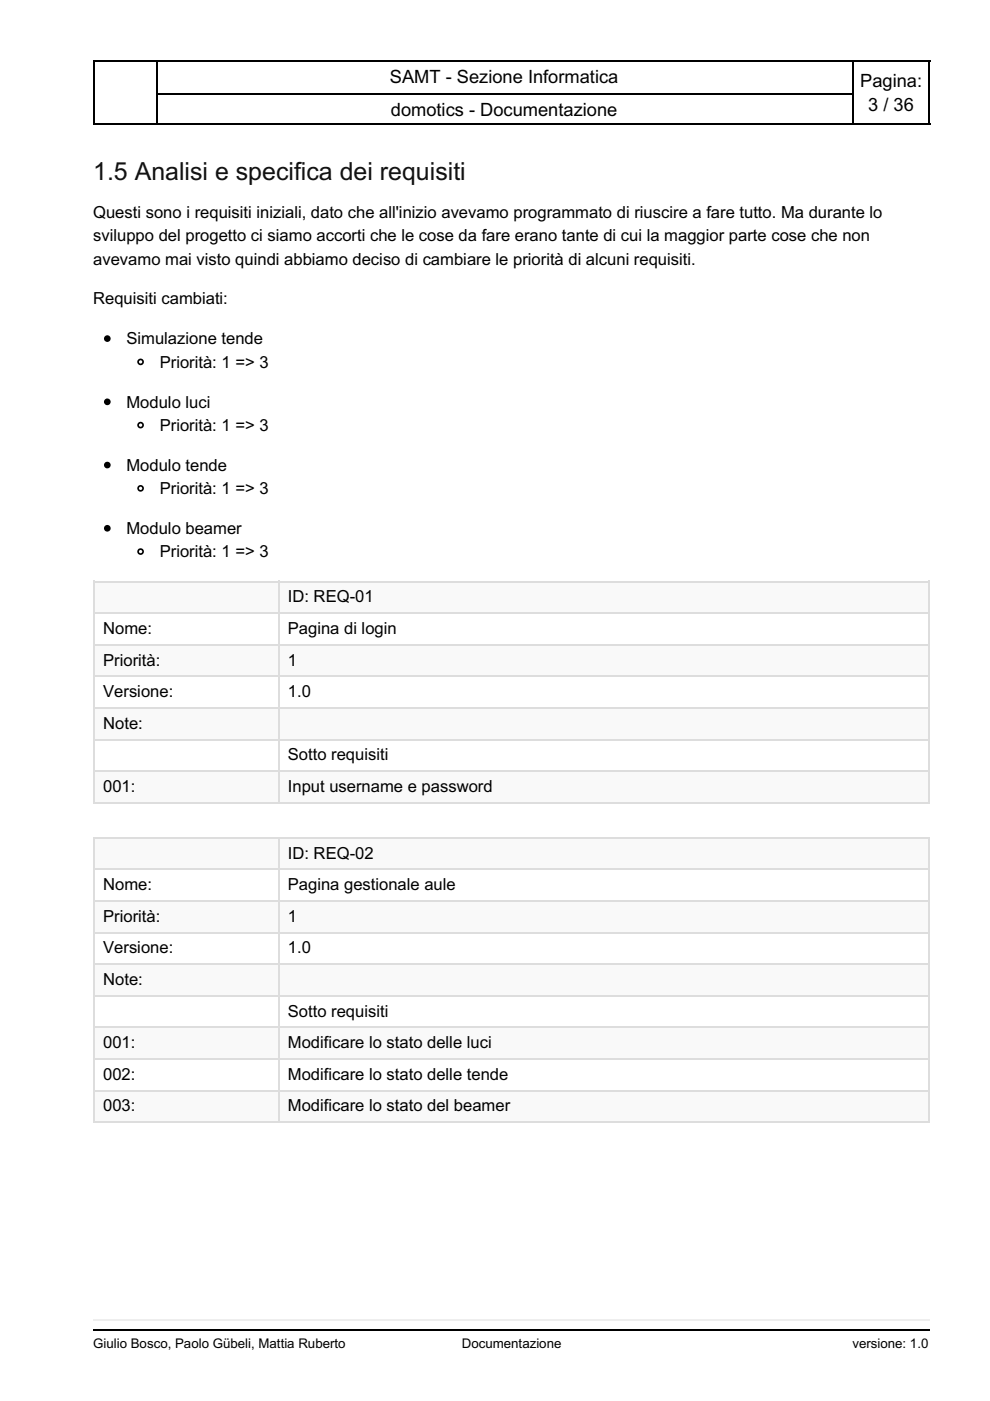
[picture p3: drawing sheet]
<svg xmlns="http://www.w3.org/2000/svg" width="210mm" height="297mm" viewBox="0 0 210 297" stroke-linecap="round" stroke-linejoin="round" font-family="sans-serif">
<defs><g id="words">
<text font-size="5.3" fill="#111" x="19.8" y="38.1">1.5 Analisi e specifica dei requisiti</text>
<g font-size="3.9">
<text x="82.7" y="17.6">SAMT - Sezione Informatica</text>
<text x="182.4" y="18.3">Pagina:</text>
<text x="184.1" y="23.6">3 / 36</text>
<text x="82.9" y="24.7">domotics - Documentazione</text>
</g>
<g font-size="3.5">
<text x="19.8" y="46.2">Questi sono i requisiti iniziali, dato che all'inizio avevamo programmato di riuscire a fare tutto. Ma durante lo</text>
<text x="19.8" y="51.2">sviluppo del progetto ci siamo accorti che le cose da fare erano tante di cui la maggior parte cose che non</text>
<text x="19.8" y="56.1">avevamo mai visto quindi abbiamo deciso di cambiare le priorità di alcuni requisiti.</text>
<text x="19.8" y="64.6">Requisiti cambiati:</text>
<text x="26.8" y="73">Simulazione tende</text>
<text x="33.9" y="78">Priorità: 1 =&gt; 3</text>
<text x="26.8" y="86.4">Modulo luci</text>
<text x="33.9" y="91.4">Priorità: 1 =&gt; 3</text>
<text x="26.8" y="99.8">Modulo tende</text>
<text x="33.9" y="104.8">Priorità: 1 =&gt; 3</text>
<text x="26.8" y="113.2">Modulo beamer</text>
<text x="33.9" y="118.2">Priorità: 1 =&gt; 3</text>
<text x="61" y="127.7">ID: REQ-01</text>
<text x="21.9" y="134.4">Nome:</text>
<text x="61" y="134.4">Pagina di login</text>
<text x="21.9" y="141.1">Priorità:</text>
<text x="61" y="141.1">1</text>
<text x="21.9" y="147.8">Versione:</text>
<text x="61" y="147.8">1.0</text>
<text x="21.9" y="154.5">Note:</text>
<text x="61" y="161.2">Sotto requisiti</text>
<text x="21.9" y="167.9">001:</text>
<text x="61" y="167.9">Input username e password</text>
<text x="61" y="182">ID: REQ-02</text>
<text x="21.9" y="188.7">Nome:</text>
<text x="61" y="188.7">Pagina gestionale aule</text>
<text x="21.9" y="195.4">Priorità:</text>
<text x="61" y="195.4">1</text>
<text x="21.9" y="202.1">Versione:</text>
<text x="61" y="202.1">1.0</text>
<text x="21.9" y="208.8">Note:</text>
<text x="61" y="215.5">Sotto requisiti</text>
<text x="21.9" y="222.2">001:</text>
<text x="61" y="222.2">Modificare lo stato delle luci</text>
<text x="21.9" y="229">002:</text>
<text x="61" y="229">Modificare lo stato delle tende</text>
<text x="21.9" y="235.7">003:</text>
<text x="61" y="235.7">Modificare lo stato del beamer</text>
</g>
<g font-size="2.8">
<text x="19.8" y="285.7">Giulio Bosco, Paolo Gübeli, Mattia Ruberto</text>
<text x="97.9" y="285.7">Documentazione</text>
<text x="180.7" y="285.7">versione: 1.0</text>
</g>
</g></defs>
<path d="M19.8 12.9h177.4M19.8 19.9h177.4M19.8 26.3h177.4" fill="none" stroke="#000" stroke-width=".35"/>
<path d="M19.8 12.7h13.7v13.8h-13.7z" fill="#fff"/>
<path d="M19.8 12.9h13.7M19.9 12.7v13.8M33.3 12.7v13.8M19.8 26.3h13.7" fill="none" stroke="#000" stroke-width=".35"/>
<path d="M180.6 12.7h16.6v13.8h-16.6z" fill="#fff"/>
<path d="M180.6 12.9h16.6M180.8 12.7v13.8M197 12.7v13.8M180.6 26.3h16.6" fill="none" stroke="#000" stroke-width=".35"/>
<g fill="#fff">
<path d="M9.9 276.9h190.1v10.3h-190.1z"/>
<path d="M16.2 279.8h181v4.5h-181z"/>
</g>
<path d="M19.8 279.9h177.4" fill="none" stroke="#eee" stroke-width=".35"/>
<path d="M19.8 282h177.4" fill="none" stroke="#000" stroke-width=".35"/>
<g fill="#fff">
<path d="M9.9 30h190.1v246.9h-190.1z"/>
<path d="M16.2 29.9h181v247.1h-181z"/>
<path d="M19.8 123.1h177.4v47.3h-177.4z"/>
</g>
<g fill="#f9f9f9">
<path d="M19.8 123.1h39.1v6.7h-39.1z"/>
<path d="M58.9 123.1h137.9v6.7h-137.9z"/>
<path d="M19.8 136.5h39.1v6.7h-39.1z"/>
<path d="M58.9 136.5h137.9v6.7h-137.9z"/>
<path d="M19.8 149.9h39.1v6.7h-39.1z"/>
<path d="M58.9 149.9h137.9v6.7h-137.9z"/>
<path d="M19.8 163.3h39.1v6.7h-39.1z"/>
<path d="M58.9 163.3h137.9v6.7h-137.9z"/>
</g>
<path d="M19.8 136.7h177.4M19.8 130h177.4M19.8 123.3h177.4M19.9 123.1v47.3M59.1 123.1v47.3M197 123.1v47.3M19.8 156.8h177.4M19.8 150.1h177.4M19.8 143.4h177.4M19.8 163.5h177.4M19.8 170.2h177.4" fill="none" stroke="#ddd" stroke-width=".35"/>
<path d="M19.8 177.4h177.4v60.7h-177.4z" fill="#fff"/>
<g fill="#f9f9f9">
<path d="M19.8 177.4h39.1v6.7h-39.1z"/>
<path d="M58.9 177.4h137.9v6.7h-137.9z"/>
<path d="M19.8 190.9h39.1v6.7h-39.1z"/>
<path d="M58.9 190.9h137.9v6.7h-137.9z"/>
<path d="M19.8 204.3h39.1v6.7h-39.1z"/>
<path d="M58.9 204.3h137.9v6.7h-137.9z"/>
<path d="M19.8 217.7h39.1v6.7h-39.1z"/>
<path d="M58.9 217.7h137.9v6.7h-137.9z"/>
<path d="M19.8 231.1h39.1v6.7h-39.1z"/>
<path d="M58.9 231.1h137.9v6.7h-137.9z"/>
</g>
<g fill="none" stroke="#ddd" stroke-width=".35">
<path d="M19.8 177.6h177.4M19.9 177.4v60.7M59.1 177.4v60.7M197 177.4v60.7M19.8 197.7h177.4M19.8 191h177.4M19.8 184.3h177.4M19.8 217.8h177.4M19.8 211.1h177.4M19.8 204.4h177.4M19.8 231.2h177.4M19.8 237.9h177.4"/>
<path d="M19.8 224.5h177.4"/>
</g>
<g fill="#000" stroke="#000" stroke-width=".35">
<circle cx="22.8" cy="71.8" r=".53"/>
<circle cx="22.8" cy="85.2" r=".53"/>
<circle cx="22.8" cy="98.6" r=".53"/>
<circle cx="22.8" cy="112" r=".53"/>
</g>
<g fill="none" stroke="#000" stroke-width=".35">
<circle cx="29.8" cy="76.7" r=".53"/>
<circle cx="29.8" cy="90.1" r=".53"/>
<circle cx="29.8" cy="116.9" r=".53"/>
<circle cx="29.8" cy="103.5" r=".53"/>
</g>
<use href="#words"/>
</svg>
